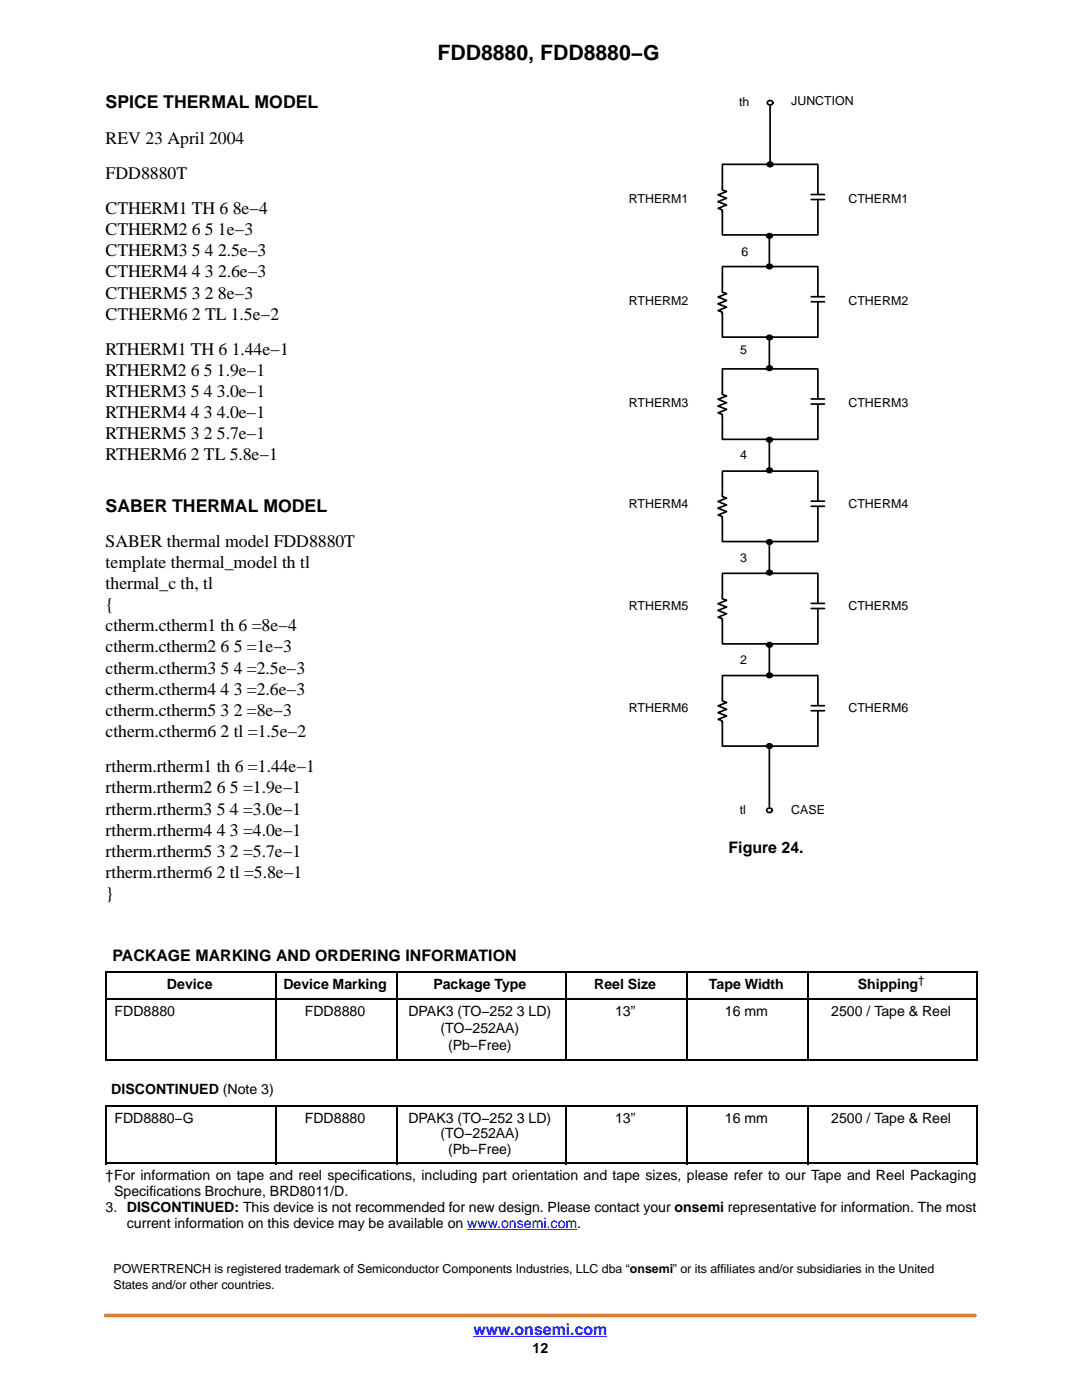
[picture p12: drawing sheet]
<svg xmlns="http://www.w3.org/2000/svg" width="216mm" height="279mm" viewBox="0 0 216 279" stroke-linecap="round" stroke-linejoin="round" font-family="sans-serif">
<defs><g id="words">
<text font-size="4.2" x="87.3" y="12">FDD8880, FDD8880−G</text>
<g font-size="3.5">
<text x="21.1" y="21.6">SPICE THERMAL MODEL</text>
<text x="21.1" y="28.6">REV 23 April 2004</text>
<text x="21.1" y="35.7">FDD8880T</text>
<text x="21.1" y="42.7">CTHERM1 TH 6 8e−4</text>
<text x="21.1" y="46.9">CTHERM2 6 5 1e−3</text>
<text x="21.1" y="51.1">CTHERM3 5 4 2.5e−3</text>
<text x="21.1" y="55.4">CTHERM4 4 3 2.6e−3</text>
<text x="21.1" y="59.6">CTHERM5 3 2 8e−3</text>
<text x="21.1" y="63.8">CTHERM6 2 TL 1.5e−2</text>
<text x="21.1" y="70.8">RTHERM1 TH 6 1.44e−1</text>
<text x="21.1" y="75">RTHERM2 6 5 1.9e−1</text>
<text x="21.1" y="79.3">RTHERM3 5 4 3.0e−1</text>
<text x="21.1" y="83.5">RTHERM4 4 3 4.0e−1</text>
<text x="21.1" y="87.7">RTHERM5 3 2 5.7e−1</text>
<text x="21.1" y="91.9">RTHERM6 2 TL 5.8e−1</text>
<text x="21.1" y="102.1">SABER THERMAL MODEL</text>
<text x="21.1" y="109.1">SABER thermal model FDD8880T</text>
<text x="21.1" y="113.3">template thermal_model th tl</text>
<text x="21.1" y="117.6">thermal_c th, tl</text>
<text x="21.1" y="121.8">{</text>
<text x="21.1" y="126">ctherm.ctherm1 th 6 =8e−4</text>
<text x="21.1" y="130.2">ctherm.ctherm2 6 5 =1e−3</text>
<text x="21.1" y="134.4">ctherm.ctherm3 5 4 =2.5e−3</text>
<text x="21.1" y="138.7">ctherm.ctherm4 4 3 =2.6e−3</text>
<text x="21.1" y="142.9">ctherm.ctherm5 3 2 =8e−3</text>
<text x="21.1" y="147.1">ctherm.ctherm6 2 tl =1.5e−2</text>
<text x="21.1" y="154.1">rtherm.rtherm1 th 6 =1.44e−1</text>
<text x="21.1" y="158.3">rtherm.rtherm2 6 5 =1.9e−1</text>
<text x="21.1" y="162.6">rtherm.rtherm3 5 4 =3.0e−1</text>
<text x="21.1" y="166.8">rtherm.rtherm4 4 3 =4.0e−1</text>
<text x="21.1" y="171">rtherm.rtherm5 3 2 =5.7e−1</text>
<text x="21.1" y="175.2">rtherm.rtherm6 2 tl =5.8e−1</text>
<text x="21.1" y="179.4">}</text>
</g>
<g font-size="3.2">
<text x="145.4" y="170.2">Figure 24.</text>
<text x="22.4" y="191.8">PACKAGE MARKING AND ORDERING INFORMATION</text>
</g>
<text font-size="3.2" fill="#00f" x="94.5" y="266.4">www.onsemi.com</text>
<g font-size="2.8">
<text x="33.3" y="197.3">Device</text>
<text x="56.5" y="197.3">Device Marking</text>
<text x="86.5" y="197.3">Package Type</text>
<text x="118.6" y="197.3">Reel Size</text>
<text x="141.5" y="197.3">Tape Width</text>
<text x="171.2" y="197.3">Shipping</text>
<text x="22.9" y="202.7">FDD8880</text>
<text x="60.8" y="202.7">FDD8880</text>
<text x="81.5" y="202.7">DPAK3 (TO−252 3 LD)</text>
<text x="122.7" y="202.7">13”</text>
<text x="144.6" y="202.7">16 mm</text>
<text x="165.9" y="202.7">2500 / Tape &amp; Reel</text>
<text x="87.9" y="206.1">(TO−252AA)</text>
<text x="89.4" y="209.6">(Pb−Free)</text>
<text x="22.2" y="218.4">DISCONTINUED (Note 3)</text>
<text x="22.9" y="224">FDD8880−G</text>
<text x="60.8" y="224">FDD8880</text>
<text x="81.5" y="224">DPAK3 (TO−252 3 LD)</text>
<text x="87.9" y="227.2">(TO−252AA)</text>
<text x="122.7" y="224">13”</text>
<text x="144.6" y="224">16 mm</text>
<text x="165.9" y="224">2500 / Tape &amp; Reel</text>
<text x="89.4" y="230.3">(Pb−Free)</text>
<text x="21.1" y="235.5">†For information on tape and reel specifications, including part orientation and tape sizes, please refer to our Tape and Reel Packaging</text>
<text x="22.8" y="238.7">Specifications Brochure, BRD8011/D.</text>
<text x="21.1" y="241.9">3. DISCONTINUED: This device is not recommended for new design. Please contact your onsemi representative for information. The most</text>
<text x="25.3" y="245">current information on this device may be available on www.onsemi.com.</text>
<text x="106.3" y="270">12</text>
</g>
<g font-size="2.5">
<text x="147.5" y="21.2">th</text>
<text x="157.9" y="21">JUNCTION</text>
<text x="125.5" y="40.6">RTHERM1</text>
<text x="169.3" y="40.6">CTHERM1</text>
<text x="148" y="51">6</text>
<text x="125.5" y="60.9">RTHERM2</text>
<text x="169.3" y="60.9">CTHERM2</text>
<text x="147.7" y="70.7">5</text>
<text x="125.5" y="81.2">RTHERM3</text>
<text x="169.3" y="81.2">CTHERM3</text>
<text x="147.7" y="91.5">4</text>
<text x="125.5" y="101.5">RTHERM4</text>
<text x="169.3" y="101.5">CTHERM4</text>
<text x="147.7" y="112.1">3</text>
<text x="125.5" y="121.8">RTHERM5</text>
<text x="169.3" y="121.8">CTHERM5</text>
<text x="147.7" y="132.4">2</text>
<text x="125.5" y="142.1">RTHERM6</text>
<text x="169.3" y="142.1">CTHERM6</text>
<text x="147.6" y="162.4">tl</text>
<text x="157.9" y="162.4">CASE</text>
<text x="22.6" y="254.1">POWERTRENCH is registered trademark of Semiconductor Components Industries, LLC dba “onsemi” or its affiliates and/or subsidiaries in the United</text>
<text x="22.6" y="257.3">States and/or other countries.</text>
</g>
<text font-size="2.3" x="183.2" y="196.4">†</text>
</g></defs>
<path d="M21.1 262.5h173.5" fill="none" stroke="#d98038" stroke-width=".72"/>
<path d="M94.5 266.7h26.7" fill="none" stroke="#00f" stroke-width=".2"/>
<path d="M144.1 33v13.8M144.1 32.8h19.1M153.7 20.8v11.8M163.2 33v13.8M144.1 46.9h19.1" fill="none" stroke="#000" stroke-width=".34"/>
<path d="M153.2 20.3a.54 .54 0 0 1 .7-.2 .54 .54 0 0 1 .2 .6 .54 .54 0 0 1-.6 .2 .54 .54 0 0 1-.3-.6z" fill-rule="evenodd" fill="#fff"/>
<path d="M153.2 20.3a.54 .54 0 0 1 .7-.2 .54 .54 0 0 1 .2 .6 .54 .54 0 0 1-.6 .2 .54 .54 0 0 1-.3-.6z" fill="none" stroke="#000" stroke-width=".34"/>
<path d="M143.5 37.6h1.3v4.5h-1.3z" fill="#fff"/>
<path d="M144.1 37.5v.4l.9 .3-1.7 .7 1.7 .7-1.7 .6 1.7 .7-1.7 .7 .8 .3v.4" fill="none" stroke="#000" stroke-width=".34"/>
<path d="M162.8 38.9h.7v.9h-.7z" fill="#fff"/>
<path d="M161.9 39.8h2.6M161.9 38.8h2.6M144.1 114.7v13.7M144.1 114.4h19.1M163.2 114.7v13.7M144.1 128.5h19.1" fill="none" stroke="#000" stroke-width=".34"/>
<path d="M143.5 119.2h1.3v4.5h-1.3z" fill="#fff"/>
<path d="M144.1 119.1v.4l.9 .3-1.7 .7 1.7 .7-1.7 .6 1.7 .7-1.7 .7 .8 .3v.4" fill="none" stroke="#000" stroke-width=".34"/>
<path d="M162.8 120.5h.7v.9h-.7z" fill="#fff"/>
<path d="M144.1 53.4v13.8M144.1 53.2h19.1M163.2 53.4v13.8M144.1 67.3h19.1M161.9 121.4h2.6M161.9 120.4h2.6" fill="none" stroke="#000" stroke-width=".34"/>
<path d="M143.5 58h1.3v4.5h-1.3z" fill="#fff"/>
<path d="M144.1 57.9v.4l.9 .3-1.7 .7 1.7 .7-1.7 .6 1.7 .7-1.7 .7 .8 .3v.4" fill="none" stroke="#000" stroke-width=".34"/>
<path d="M162.8 59.3h.7v.9h-.7z" fill="#fff"/>
<path d="M161.9 59.2h2.6M144.1 73.8v13.8M144.1 73.6h19.1M161.9 60.2h2.6M163.2 73.8v13.8M144.1 87.7h19.1" fill="none" stroke="#000" stroke-width=".34"/>
<path d="M143.5 78.4h1.3v4.5h-1.3z" fill="#fff"/>
<path d="M144.1 78.3v.4l.9 .3-1.7 .7 1.7 .7-1.7 .6 1.7 .7-1.7 .7 .8 .3v.4" fill="none" stroke="#000" stroke-width=".34"/>
<path d="M162.8 79.7h.7v.9h-.7z" fill="#fff"/>
<path d="M161.9 79.6h2.6M144.1 94.3v13.7M144.1 94h19.1M161.9 80.6h2.6M163.2 94.3v13.7M144.1 108.1h19.1" fill="none" stroke="#000" stroke-width=".34"/>
<path d="M143.5 98.8h1.3v4.5h-1.3z" fill="#fff"/>
<path d="M144.1 98.7v.4l.9 .3-1.7 .7 1.7 .7-1.7 .6 1.7 .7-1.7 .7 .8 .3v.4" fill="none" stroke="#000" stroke-width=".34"/>
<path d="M162.8 100.1h.7v.9h-.7z" fill="#fff"/>
<path d="M161.9 101h2.6M161.9 100h2.6M144.1 135.1v13.7M144.1 134.8h19.1M163.2 135.1v13.7M144.1 148.9h19.1" fill="none" stroke="#000" stroke-width=".34"/>
<path d="M143.6 139.6h1.2v4.5h-1.2z" fill="#fff"/>
<path d="M144.1 139.5v.4l.9 .3-1.7 .7 1.7 .7-1.7 .6 1.7 .7-1.7 .7 .8 .3v.3" fill="none" stroke="#000" stroke-width=".34"/>
<path d="M162.8 140.8h.7v.9h-.7z" fill="#fff"/>
<g fill="none" stroke="#000" stroke-width=".34">
<path d="M153.5 46.9v6.1M153.1 67.1a.54 .54 0 0 1 .6-.2 .54 .54 0 0 1 .3 .7 .54 .54 0 0 1-.7 .2 .54 .54 0 0 1-.2-.7zM153.5 67.2v6.1M153.5 87.6v6.1M153.5 108v6.1M153.1 134.6a.54 .54 0 0 1 .6-.2 .54 .54 0 0 1 .3 .6 .54 .54 0 0 1-.7 .2 .54 .54 0 0 1-.2-.6zM153.5 128.5v6.1M153.5 149.3v11.8M161.9 141.8h2.6M161.9 140.8h2.6"/>
<circle cx="153.6" cy="53.2" r=".51"/>
<circle cx="153.6" cy="47.1" r=".51"/>
<circle cx="153.6" cy="73.5" r=".51"/>
<circle cx="153.6" cy="93.9" r=".51"/>
<circle cx="153.6" cy="87.8" r=".51"/>
<circle cx="153.6" cy="108.2" r=".51"/>
<circle cx="153.6" cy="114.3" r=".51"/>
<circle cx="153.6" cy="128.7" r=".51"/>
</g>
<g fill="#000">
<path d="M153.1 67.1a.54 .54 0 0 1 .6-.2 .54 .54 0 0 1 .3 .7 .54 .54 0 0 1-.7 .2 .54 .54 0 0 1-.2-.7z" fill-rule="evenodd"/>
<path d="M153.1 134.6a.54 .54 0 0 1 .6-.2 .54 .54 0 0 1 .3 .6 .54 .54 0 0 1-.7 .2 .54 .54 0 0 1-.2-.6z" fill-rule="evenodd"/>
<circle cx="153.6" cy="53.2" r=".51"/>
<circle cx="153.6" cy="47.1" r=".51"/>
<circle cx="153.6" cy="73.5" r=".51"/>
<circle cx="153.6" cy="93.9" r=".51"/>
<circle cx="153.6" cy="87.8" r=".51"/>
<circle cx="153.6" cy="114.3" r=".51"/>
<circle cx="153.6" cy="108.2" r=".51"/>
<circle cx="153.6" cy="128.7" r=".51"/>
</g>
<circle cx="153.6" cy="161.7" r=".51" fill="#fff"/>
<g fill="none" stroke="#000" stroke-width=".34">
<path d="M153.2 32.6a.54 .54 0 0 1 .7-.2 .54 .54 0 0 1 .2 .6 .54 .54 0 0 1-.6 .2 .54 .54 0 0 1-.3-.6z"/>
<circle cx="153.6" cy="148.9" r=".51"/>
<circle cx="153.6" cy="161.7" r=".51"/>
</g>
<g fill="#000">
<path d="M153.2 32.6a.54 .54 0 0 1 .7-.2 .54 .54 0 0 1 .2 .6 .54 .54 0 0 1-.6 .2 .54 .54 0 0 1-.3-.6z" fill-rule="evenodd"/>
<circle cx="153.6" cy="148.9" r=".51"/>
</g>
<g fill="none" stroke="#000" stroke-width=".32">
<path d="M21.1 193.9h174M21.1 199.4h174M21.2 193.8v17.9M55 193.8v17.9M79.1 193.8v17.9M112.9 193.8v17.9M137.1 193.8v17.9M161.2 193.8v17.9M195 193.8v17.9M21.1 211.6h174M21.1 220.7h174M21.1 232.2h174"/>
<path d="M21.2 220.5v11.9M55 220.5v11.9M79.1 220.5v11.9M112.9 220.5v11.9M137.1 220.5v11.9M161.2 220.5v11.9M195 220.5v11.9"/>
</g>
<path d="M93.2 245.3h21.9" fill="none" stroke="#00f" stroke-width=".2"/>
<use href="#words"/>
</svg>
